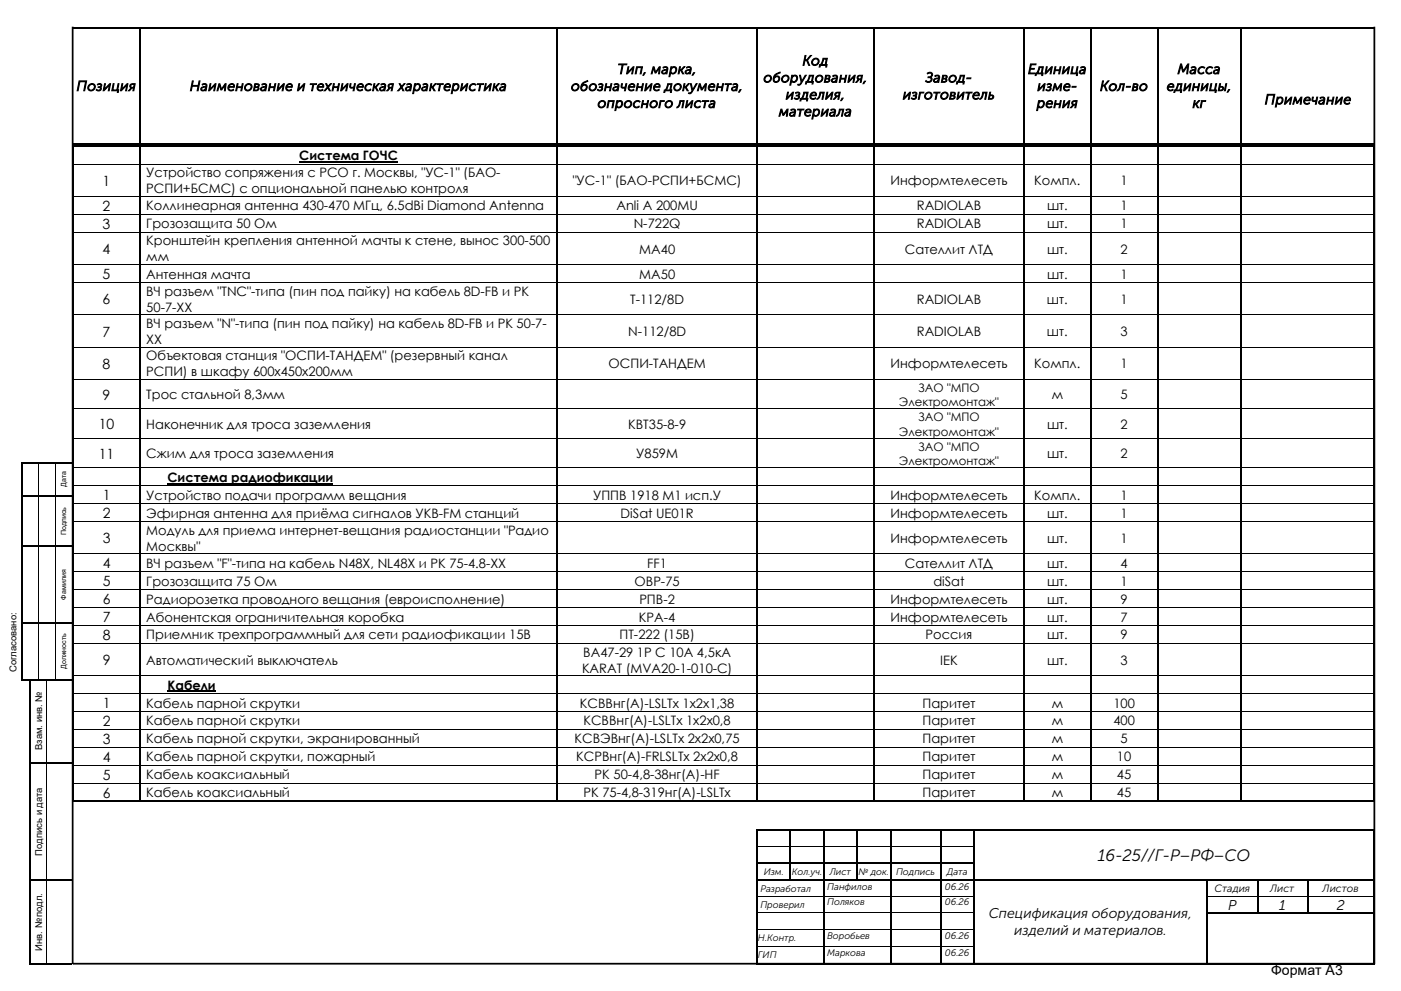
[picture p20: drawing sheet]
<svg xmlns="http://www.w3.org/2000/svg" width="420mm" height="297mm" viewBox="0 0 420 297" stroke-linecap="round" stroke-linejoin="round" font-family="sans-serif">
<defs><g id="words">
<text font-size="5" x="329.1" y="258">16-25//Г-Р–РФ–СО</text>
<g font-size="4.2">
<text x="185.1" y="22.1">Тип, марка,</text>
<text x="240.6" y="19.6">Код</text>
<text x="308.2" y="22.1">Единица</text>
<text x="353.1" y="22.1">Масса</text>
<text x="22.9" y="27.2">Позиция</text>
<text x="56.9" y="27.2">Наименование и техническая характеристика</text>
<text x="171.2" y="27.2">обозначение документа,</text>
<text x="228.9" y="24.7">оборудования,</text>
<text x="235.6" y="29.8">изделия,</text>
<text x="270.7" y="29.8">изготовитель</text>
<text x="277.5" y="24.7">Завод-</text>
<text x="311" y="27.2">изме-</text>
<text x="329.8" y="27.2">Кол-во</text>
<text x="349.8" y="27.2">единицы,</text>
<text x="179.2" y="32.3">опросного листа</text>
<text x="233.5" y="34.8">материала</text>
<text x="310.9" y="32.3">рения</text>
<text x="357.5" y="32.3">кг</text>
<text x="379.2" y="31.2">Примечание</text>
<text x="30.8" y="55.7">1</text>
<text x="30.8" y="63.2">2</text>
<text x="30.8" y="68.6">3</text>
<text x="30.8" y="76.1">4</text>
<text x="30.8" y="83.7">5</text>
<text x="30.8" y="91.2">6</text>
<text x="30.8" y="100.9">7</text>
<text x="30.8" y="110.6">8</text>
<text x="30.8" y="119.8">9</text>
<text x="29.6" y="128.7">10</text>
<text x="29.6" y="137.5">11</text>
<text x="30.9" y="149.9">1</text>
<text x="30.9" y="155.3">2</text>
<text x="30.9" y="162.8">3</text>
<text x="30.9" y="170.3">4</text>
<text x="30.9" y="175.7">5</text>
<text x="30.9" y="181.1">6</text>
<text x="30.9" y="186.5">7</text>
<text x="30.9" y="191.8">8</text>
<text x="30.9" y="199.3">9</text>
<text x="30.9" y="212.3">1</text>
<text x="30.9" y="217.6">2</text>
<text x="30.9" y="223">3</text>
<text x="30.9" y="228.3">4</text>
<text x="30.9" y="233.7">5</text>
<text x="30.9" y="239.1">6</text>
<text x="296.5" y="275.3">Спецификация оборудования,</text>
<text x="368.2" y="272.7">Р</text>
<text x="383.5" y="272.7">1</text>
<text x="400.8" y="272.7">2</text>
<text x="304.1" y="280.3">изделий и материалов.</text>
<text x="381.1" y="292.3">Формат А3</text>
</g>
<g font-size="3.9">
<text x="43.9" y="53.2">Устройство сопряжения с РСО г. Москвы, &quot;УС-1&quot; (БАО-</text>
<text x="89.7" y="48">Система ГОЧС</text>
<text x="43.9" y="57.9">РСПИ+БСМС) c опциональной панелью контроля</text>
<text x="171.7" y="55.5">&quot;УС-1&quot; (БАО-РСПИ+БСМС)</text>
<text x="267" y="55.5">Информтелесеть</text>
<text x="310.1" y="55.5">Компл.</text>
<text x="335.9" y="55.5">1</text>
<text x="43.9" y="63.1">Коллинеарная антенна 430-470 МГц, 6.5dBi Diamond Antenna</text>
<text x="184.8" y="63.1">Anli A 200MU</text>
<text x="274.9" y="63.1">RADIOLAB</text>
<text x="313.9" y="63.1">шт.</text>
<text x="335.9" y="63.1">1</text>
<text x="43.9" y="68.5">Грозозащита 50 Ом</text>
<text x="190" y="68.5">N-722Q</text>
<text x="274.9" y="68.5">RADIOLAB</text>
<text x="313.9" y="68.5">шт.</text>
<text x="335.9" y="68.5">1</text>
<text x="43.9" y="73.6">Кронштейн крепления антенной мачты к стене, вынос 300-500</text>
<text x="191.6" y="76">MA40</text>
<text x="271.3" y="76">Сателлит ЛТД</text>
<text x="313.9" y="76">шт.</text>
<text x="335.9" y="76">2</text>
<text x="43.9" y="78.4">мм</text>
<text x="43.9" y="83.5">Антенная мачта</text>
<text x="191.6" y="83.5">МА50</text>
<text x="313.9" y="83.5">шт.</text>
<text x="335.9" y="83.5">1</text>
<text x="43.9" y="88.6">ВЧ разъем &quot;ТNС&quot;-типа (пин под пайку) на кабель 8D-FB и РК</text>
<text x="43.9" y="93.4">50-7-ХХ</text>
<text x="188.9" y="91">T-112/8D</text>
<text x="274.9" y="91">RADIOLAB</text>
<text x="313.9" y="91">шт.</text>
<text x="335.9" y="91">1</text>
<text x="43.9" y="98.3">ВЧ разъем &quot;N&quot;-типа (пин под пайку) на кабель 8D-FB и РК 50-7-</text>
<text x="188.3" y="100.7">N-112/8D</text>
<text x="274.9" y="100.7">RADIOLAB</text>
<text x="313.9" y="100.7">шт.</text>
<text x="335.9" y="100.7">3</text>
<text x="43.9" y="103.1">ХХ</text>
<text x="43.9" y="108">Объектовая станция &quot;ОСПИ-ТАНДЕМ&quot; (резервный канал</text>
<text x="43.9" y="112.8">РСПИ) в шкафу 600х450х200мм</text>
<text x="182.5" y="110.4">ОСПИ-ТАНДЕМ</text>
<text x="267" y="110.4">Информтелесеть</text>
<text x="310.1" y="110.4">Компл.</text>
<text x="335.9" y="110.4">1</text>
<text x="43.9" y="119.7">Трос стальной 8,3мм</text>
<text x="315.3" y="119.7">м</text>
<text x="335.9" y="119.7">5</text>
<text x="43.9" y="128.5">Наконечник для троса заземления</text>
<text x="188.3" y="128.5">КВТ35-8-9</text>
<text x="313.9" y="128.5">шт.</text>
<text x="335.9" y="128.5">2</text>
<text x="43.9" y="137.3">Сжим для троса заземления</text>
<text x="190.8" y="137.3">У859М</text>
<text x="313.9" y="137.3">шт.</text>
<text x="335.9" y="137.3">2</text>
<text x="43.9" y="149.8">Устройство подачи программ вещания</text>
<text x="50.2" y="144.4">Система радиофикации</text>
<text x="177.8" y="149.8">УППВ 1918 М1 исп.У</text>
<text x="267" y="149.8">Информтелесеть</text>
<text x="310.1" y="149.8">Компл.</text>
<text x="335.9" y="149.8">1</text>
<text x="43.9" y="155.2">Эфирная антенна для приёма сигналов УКВ-FM станций</text>
<text x="186.1" y="155.2">DiSat UE01R</text>
<text x="267" y="155.2">Информтелесеть</text>
<text x="313.9" y="155.2">шт.</text>
<text x="335.9" y="155.2">1</text>
<text x="43.9" y="160.3">Модуль для приема интернет-вещания радиостанции &quot;Радио</text>
<text x="43.9" y="165.1">Москвы&quot;</text>
<text x="267" y="162.7">Информтелесеть</text>
<text x="313.9" y="162.7">шт.</text>
<text x="335.9" y="162.7">1</text>
<text x="43.9" y="170.2">ВЧ разъем &quot;F&quot;-типа на кабель N48X, NL48X и РК 75-4.8-ХХ</text>
<text x="194.1" y="170.2">FF1</text>
<text x="271.3" y="170.2">Сателлит ЛТД</text>
<text x="313.9" y="170.2">шт.</text>
<text x="335.9" y="170.2">4</text>
<text x="43.9" y="175.6">Грозозащита 75 Ом</text>
<text x="190.2" y="175.6">OBP-75</text>
<text x="279.8" y="175.6">diSat</text>
<text x="313.9" y="175.6">шт.</text>
<text x="335.9" y="175.6">1</text>
<text x="43.9" y="180.9">Радиорозетка проводного вещания (евроисполнение)</text>
<text x="191.7" y="180.9">РПВ-2</text>
<text x="267" y="180.9">Информтелесеть</text>
<text x="313.9" y="180.9">шт.</text>
<text x="335.9" y="180.9">9</text>
<text x="43.9" y="186.3">Абонентская ограничительная коробка</text>
<text x="43.9" y="191.7">Приемник трехпрограммный для сети радиофикации 15В</text>
<text x="185.8" y="191.7">ПТ-222 (15В)</text>
<text x="191.6" y="186.3">КРА-4</text>
<text x="267" y="186.3">Информтелесеть</text>
<text x="277.5" y="191.7">Россия</text>
<text x="313.9" y="186.3">шт.</text>
<text x="313.9" y="191.7">шт.</text>
<text x="335.9" y="186.3">7</text>
<text x="335.9" y="191.7">9</text>
<text x="174.9" y="196.8">ВА47-29 1P C 10А 4,5кА</text>
<text x="43.9" y="199.2">Автоматический выключатель</text>
<text x="174.5" y="201.6">KARAT (MVA20-1-010-C)</text>
<text x="281.9" y="199.2">IEK</text>
<text x="313.9" y="199.2">шт.</text>
<text x="335.9" y="199.2">3</text>
<text x="50.2" y="206.8">Кабели</text>
<text x="43.9" y="212.1">Кабель парной скрутки</text>
<text x="173.9" y="212.1">КСВВнг(А)-LSLTx 1х2х1,38</text>
<text x="276.6" y="212.1">Паритет</text>
<text x="315.3" y="212.1">м</text>
<text x="333.8" y="212.1">100</text>
<text x="43.9" y="217.5">Кабель парной скрутки</text>
<text x="174.9" y="217.5">КСВВнг(А)-LSLTx 1х2х0,8</text>
<text x="276.6" y="217.5">Паритет</text>
<text x="315.3" y="217.5">м</text>
<text x="333.8" y="217.5">400</text>
<text x="43.9" y="222.8">Кабель парной скрутки, экранированный</text>
<text x="172.3" y="222.8">КСВЭВнг(А)-LSLTx 2х2х0,75</text>
<text x="276.6" y="222.8">Паритет</text>
<text x="315.3" y="222.8">м</text>
<text x="335.9" y="222.8">5</text>
<text x="43.9" y="228.2">Кабель парной скрутки, пожарный</text>
<text x="43.9" y="233.6">Кабель коаксиальный</text>
<text x="172.8" y="228.2">КСРВнг(А)-FRLSLTx 2х2х0,8</text>
<text x="178.3" y="233.6">РК 50-4,8-38нг(А)-HF</text>
<text x="276.6" y="228.2">Паритет</text>
<text x="276.6" y="233.6">Паритет</text>
<text x="315.3" y="228.2">м</text>
<text x="315.3" y="233.6">м</text>
<text x="334.9" y="228.2">10</text>
<text x="334.9" y="233.6">45</text>
<text x="43.9" y="238.9">Кабель коаксиальный</text>
<text x="174.9" y="238.9">РК 75-4,8-319нг(А)-LSLTx</text>
<text x="276.6" y="238.9">Паритет</text>
<text x="315.3" y="238.9">м</text>
<text x="334.9" y="238.9">45</text>
</g>
<g font-size="3.5">
<text x="275.3" y="117.4">ЗАО &quot;МПО</text>
<text x="269.5" y="121.7">Электромонтаж&quot;</text>
<text x="269.5" y="130.6">Электромонтаж&quot;</text>
<text x="275.3" y="126.2">ЗАО &quot;МПО</text>
<text x="275.3" y="135">ЗАО &quot;МПО</text>
<text x="269.5" y="139.4">Электромонтаж&quot;</text>
</g>
<g font-size="3.2">
<text x="364.1" y="267.4">Стадия</text>
<text x="380.8" y="267.4">Лист</text>
<text x="396.5" y="267.4">Листов</text>
</g>
<g font-size="2.8">
<text x="4.9" y="201.4" transform="rotate(-90 4.9 201.4)">Согласовано:</text>
<text x="12.7" y="224.8" transform="rotate(-90 12.7 224.8)">Взам. инв. №</text>
<text x="12.7" y="256.5" transform="rotate(-90 12.7 256.5)">Подпись и дата</text>
<text x="229" y="262.3">Изм.</text>
<text x="237.4" y="262.3">Кол.уч.</text>
<text x="248.8" y="262.3">Лист</text>
<text x="257.4" y="262.3">№ док.</text>
<text x="268.6" y="262.3">Подпись</text>
<text x="283.8" y="262.3">Дата</text>
<text x="228" y="267.3">Разработал</text>
<text x="248" y="266.7">Панфилов</text>
<text x="283.3" y="266.7">06.26</text>
<text x="228" y="272.1">Проверил</text>
<text x="248" y="271.4">Поляков</text>
<text x="283.3" y="271.4">06.26</text>
<text x="248" y="281.4">Воробьев</text>
<text x="283.3" y="281.4">06.26</text>
<text x="12.7" y="284.9" transform="rotate(-90 12.7 284.9)">Инв. № подл.</text>
<text x="227.2" y="282.2">Н.Контр.</text>
<text x="227.2" y="287.1">ГИП</text>
<text x="248" y="286.4">Маркова</text>
<text x="283.3" y="286.4">06.26</text>
</g>
<g font-size="2.1">
<text x="19.9" y="146" transform="rotate(-90 19.9 146)">Дата</text>
<text x="19.9" y="160.4" transform="rotate(-90 19.9 160.4)">Подпись</text>
<text x="19.9" y="179.7" transform="rotate(-90 19.9 179.7)">Фамилия</text>
<text x="19.9" y="200.6" transform="rotate(-90 19.9 200.6)">Должность</text>
</g>
</g></defs>
<g fill="#000">
<path d="M22 8h19.7v.5h-19.7zM41.7 8.5l.5 .1zM41.7 8h.5v.5h-.5zM42.2 8h124.6v.5h-124.6zM166.8 8.5l.5 .1zM166.8 8h.5v.5h-.5zM167.3 8h59.5v.5h-59.5zM226.8 8.5l.5 .1zM226.8 8h.5v.5h-.5zM227.3 8h34.5v.5h-34.5zM261.8 8.5l.5 .1zM261.8 8h.5v.5h-.5z"/>
<path d="M262.3 8h44.5v.5h-44.5zM306.8 8.5l.5 .1zM306.8 8h.5v.5h-.5zM307.3 8h19.5v.5h-19.5zM326.8 8.5l.5 .1zM326.8 8h.5v.5h-.5zM327.3 8h19.5v.5h-19.5zM346.8 8.5l.5 .1zM346.8 8h.5v.5h-.5zM347.3 8h24.5v.5h-24.5zM371.8 8.5l.5 .1zM371.8 8h.5v.5h-.5z"/>
<path d="M372.3 8h29.8v.5h-29.8zM402.1 8h.5v.5h-.5zM402.6 8h9.5v.5h-9.5zM21.8 49.1h.5v.2h-.5zM21.8 58.8h.5v.2h-.5zM41.7 43.1h.4v.3h-.4zM41.7 43.9h.5zM41.7 49.1h.5v.2h-.5zM41.7 58.8h.5v.2h-.5zM166.8 43.1h.3v.3h-.3zM166.8 43.9h.5zM166.8 49.1h.5v.2h-.5z"/>
<path d="M166.8 58.8h.5v.2h-.5zM226.8 43.1h.3v.3h-.3zM226.8 43.9h.5zM226.8 49.1h.5v.2h-.5zM226.8 58.8h.5v.2h-.5zM261.7 43.9h.6zM261.7 49.1h.6v.2h-.6zM261.7 58.8h.6v.2h-.6zM261.8 43.1h.3v.3h-.3zM306.8 43.1h.3v.3h-.3zM306.8 43.9h.5zM306.8 49.1h.5v.2h-.5z"/>
<path d="M306.8 58.8h.5v.2h-.5zM326.8 43.1h.3v.3h-.3zM326.8 43.9h.5zM326.8 49.1h.5v.2h-.5zM326.8 58.8h.5v.2h-.5zM346.8 43.1h.3v.3h-.3zM346.8 43.9h.5zM346.8 49.1h.5v.2h-.5zM346.8 58.8h.5v.2h-.5zM371.8 43.1h.4v.3h-.4zM371.8 43.9h.5zM371.8 49.1h.5v.2h-.5z"/>
<path d="M371.8 58.8h.5v.2h-.5zM411.8 49.1h.5v.2h-.5zM411.8 58.8h.5v.2h-.5zM21.8 64.1h.5v.2h-.5zM21.8 69.5h.5v.2h-.5zM21.8 79.2h.5v.2h-.5zM41.7 64.1h.5v.2h-.5zM41.7 69.5h.5v.2h-.5zM41.7 79.2h.5v.2h-.5zM166.8 64.1h.5v.2h-.5zM166.8 69.5h.5v.2h-.5zM166.8 79.2h.5v.2h-.5z"/>
<path d="M226.8 64.1h.5v.2h-.5zM226.8 69.5h.5v.2h-.5zM226.8 79.2h.5v.2h-.5zM261.7 64.1h.6v.2h-.6zM261.7 69.5h.6v.2h-.6zM261.7 79.2h.6v.2h-.6zM306.8 64.1h.5v.2h-.5zM306.8 69.5h.5v.2h-.5zM306.8 79.2h.5v.2h-.5zM326.8 64.1h.5v.2h-.5zM326.8 69.5h.5v.2h-.5zM326.8 79.2h.5v.2h-.5z"/>
<path d="M346.8 64.1h.5v.2h-.5zM346.8 69.5h.5v.2h-.5zM346.8 79.2h.5v.2h-.5zM371.8 64.1h.5v.2h-.5zM371.8 69.5h.5v.2h-.5zM371.8 79.2h.5v.2h-.5zM411.8 64.1h.5v.2h-.5zM411.8 69.5h.5v.2h-.5zM411.8 79.2h.5v.2h-.5zM21.8 84.6h.5v.2h-.5zM21.8 94.3h.5v.1h-.5zM41.7 84.6h.5v.2h-.5z"/>
<path d="M41.7 94.3h.5v.1h-.5zM166.8 84.6h.5v.2h-.5zM166.8 94.3h.5v.1h-.5zM226.8 84.6h.5v.2h-.5zM226.8 94.3h.5v.1h-.5zM261.7 84.6h.6v.2h-.6zM261.7 94.3h.6v.1h-.6zM306.8 84.6h.5v.2h-.5zM306.8 94.3h.5v.1h-.5zM326.8 84.6h.5v.2h-.5zM326.8 94.3h.5v.1h-.5zM346.8 84.6h.5v.2h-.5z"/>
<path d="M346.8 94.3h.5v.1h-.5zM371.8 84.6h.5v.2h-.5zM371.8 94.3h.5v.1h-.5zM411.8 84.6h.5v.2h-.5zM411.8 94.3h.5v.1h-.5zM21.8 104h.5v.1h-.5zM21.8 113.7h.5v.1h-.5zM41.7 104h.5v.1h-.5zM41.7 113.7h.5v.1h-.5zM166.8 104h.5v.1h-.5zM166.8 113.7h.5v.1h-.5zM226.8 104h.5v.1h-.5z"/>
<path d="M226.8 113.7h.5v.1h-.5zM261.7 104h.6v.1h-.6zM261.7 113.7h.6v.1h-.6zM306.8 104h.5v.1h-.5zM306.8 113.7h.5v.1h-.5zM326.8 104h.5v.1h-.5zM326.8 113.7h.5v.1h-.5zM346.8 104h.5v.1h-.5zM346.8 113.7h.5v.1h-.5zM371.8 104h.5v.1h-.5zM371.8 113.7h.5v.1h-.5zM411.8 104h.5v.1h-.5z"/>
<path d="M411.8 113.7h.5v.1h-.5zM6.2 138.4h.5v.6h-.5zM6.2 138.4h.5v.5h-.5zM6.7 138.4h4.7v.5h-4.7zM11.4 138.9l.2 .1zM11.4 138.4h.5v.5h-.5zM11.9 138.4h4.5v.5h-4.5zM16.4 138.9l.2 .1zM16.4 138.4h.5v.5h-.5zM16.9 138.4h4.6v.5h-4.6zM21.8 122.5h.5v.1h-.5zM21.8 131.3h.5v.2h-.5z"/>
<path d="M41.7 122.5h.5v.1h-.5zM41.7 131.3h.5v.2h-.5zM166.8 122.5h.5v.1h-.5zM166.8 131.3h.5v.2h-.5zM226.8 122.5h.5v.1h-.5zM226.8 131.3h.5v.2h-.5zM261.7 122.5h.6v.1h-.6zM261.7 131.3h.6v.2h-.6zM306.8 122.5h.5v.1h-.5zM306.8 131.3h.5v.2h-.5zM326.8 122.5h.5v.1h-.5zM326.8 131.3h.5v.2h-.5z"/>
<path d="M346.8 122.5h.5v.1h-.5zM346.8 131.3h.5v.2h-.5zM371.8 122.5h.5v.1h-.5zM371.8 131.3h.5v.2h-.5zM411.8 122.5h.5v.1h-.5zM411.8 131.3h.5v.2h-.5zM11.4 148.9l.2 .1zM16.4 148.9l.2 .1zM21.8 140.1h.5v.2h-.5zM21.8 145.5h.5v.2h-.5zM21.8 150.9h.5v.1h-.5zM21.8 156.3h.5v.1h-.5z"/>
<path d="M41.7 140.1h.5v.2h-.5zM41.7 145.5h.5v.2h-.5zM41.7 150.9h.5v.1h-.5zM41.7 156.3h.5v.1h-.5zM166.8 140.1h.5v.2h-.5zM166.8 145.5h.5v.2h-.5zM166.8 150.9h.5v.1h-.5zM166.8 156.3h.5v.1h-.5zM226.8 140.1h.5v.2h-.5zM226.8 145.5h.5v.2h-.5zM226.8 150.9h.5v.1h-.5zM226.8 156.3h.5v.1h-.5z"/>
<path d="M261.7 140.1h.6v.2h-.6zM261.7 145.5h.6v.2h-.6zM261.7 150.9h.6v.1h-.6zM261.7 156.3h.6v.1h-.6zM306.8 140.1h.5v.2h-.5zM306.8 145.5h.5v.2h-.5zM306.8 150.9h.5v.1h-.5zM306.8 156.3h.5v.1h-.5zM326.8 140.1h.5v.2h-.5zM326.8 145.5h.5v.2h-.5zM326.8 150.9h.5v.1h-.5zM326.8 156.3h.5v.1h-.5z"/>
<path d="M346.8 140.1h.5v.2h-.5zM346.8 145.5h.5v.2h-.5zM346.8 150.9h.5v.1h-.5zM346.8 156.3h.5v.1h-.5zM371.8 140.1h.5v.2h-.5zM371.8 145.5h.5v.2h-.5zM371.8 150.9h.5v.1h-.5zM371.8 156.3h.5v.1h-.5zM411.8 140.1h.5v.2h-.5zM411.8 145.5h.5v.2h-.5zM411.8 150.9h.5v.1h-.5zM411.8 156.3h.5v.1h-.5z"/>
<path d="M11.4 163.9l.2 .1zM16.4 163.9l.2 .1zM21.8 165.9h.5v.2h-.5zM21.8 171.3h.5v.1h-.5zM21.8 176.7h.5v.1h-.5zM41.7 165.9h.5v.2h-.5zM41.7 171.3h.5v.1h-.5zM41.7 176.7h.5v.1h-.5zM166.8 165.9h.5v.2h-.5zM166.8 171.3h.5v.1h-.5zM166.8 176.7h.5v.1h-.5zM226.8 165.9h.5v.2h-.5z"/>
<path d="M226.8 171.3h.5v.1h-.5zM226.8 176.7h.5v.1h-.5zM261.7 165.9h.6v.2h-.6zM261.7 171.3h.6v.1h-.6zM261.7 176.7h.6v.1h-.6zM306.8 165.9h.5v.2h-.5zM306.8 171.3h.5v.1h-.5zM306.8 176.7h.5v.1h-.5zM326.8 165.9h.5v.2h-.5zM326.8 171.3h.5v.1h-.5zM326.8 176.7h.5v.1h-.5zM346.8 165.9h.5v.2h-.5z"/>
<path d="M346.8 171.3h.5v.1h-.5zM346.8 176.7h.5v.1h-.5zM371.8 165.9h.5v.2h-.5zM371.8 171.3h.5v.1h-.5zM371.8 176.7h.5v.1h-.5zM411.8 165.9h.5v.2h-.5zM411.8 171.3h.5v.1h-.5zM411.8 176.7h.5v.1h-.5zM11.4 186.9l.2 .1zM16.4 186.9l.2 .1zM21.8 182h.5v.2h-.5zM21.8 187.4h.5v.2h-.5z"/>
<path d="M21.8 192.7h.5v.2h-.5zM41.7 182h.5v.2h-.5zM41.7 187.4h.5v.2h-.5zM41.7 192.7h.5v.2h-.5zM166.8 182h.5v.2h-.5zM166.8 187.4h.5v.2h-.5zM166.8 192.7h.5v.2h-.5zM226.8 182h.5v.2h-.5zM226.8 187.4h.5v.2h-.5zM226.8 192.7h.5v.2h-.5zM261.7 182h.6v.2h-.6zM261.7 187.4h.6v.2h-.6z"/>
<path d="M261.7 192.7h.6v.2h-.6zM306.8 182h.5v.2h-.5zM306.8 187.4h.5v.2h-.5zM306.8 192.7h.5v.2h-.5zM326.8 182h.5v.2h-.5zM326.8 187.4h.5v.2h-.5zM326.8 192.7h.5v.2h-.5zM346.8 182h.5v.2h-.5zM346.8 187.4h.5v.2h-.5zM346.8 192.7h.5v.2h-.5zM371.8 182h.5v.2h-.5zM371.8 187.4h.5v.2h-.5z"/>
<path d="M371.8 192.7h.5v.2h-.5zM411.8 182h.5v.2h-.5zM411.8 187.4h.5v.2h-.5zM411.8 192.7h.5v.2h-.5zM6.2 203.5h.5v.5h-.5zM6.7 203.5h4.7v.5h-4.7zM8.8 203.5h.5v.5h-.5zM9.3 203.5h4.7v.5h-4.7zM11.4 203.5h.5v.5h-.5zM11.9 203.5h4.5v.5h-4.5zM14 204h.1zM14 203.5h.5v.5h-.5z"/>
<path d="M14.5 203.5h7v.5h-7zM16.4 203.5h.5v.5h-.5zM16.9 203.5h4.6v.5h-4.6zM21.8 202.4h.5v.2h-.5zM21.8 207.8h.5v.2h-.5zM21.8 213.2h.5v.2h-.5zM21.8 218.6h.5v.1h-.5zM41.7 202.4h.5v.2h-.5zM41.7 207.8h.5v.2h-.5zM41.7 213.2h.5v.2h-.5zM41.7 218.6h.5v.1h-.5zM166.8 202.4h.5v.2h-.5z"/>
<path d="M166.8 207.8h.5v.2h-.5zM166.8 213.2h.5v.2h-.5zM166.8 218.6h.5v.1h-.5zM226.8 202.4h.5v.2h-.5zM226.8 207.8h.5v.2h-.5zM226.8 213.2h.5v.2h-.5zM226.8 218.6h.5v.1h-.5zM261.7 202.4h.6v.2h-.6zM261.7 207.8h.6v.2h-.6zM261.7 213.2h.6v.2h-.6zM261.7 218.6h.6v.1h-.6zM306.8 202.4h.5v.2h-.5z"/>
<path d="M306.8 207.8h.5v.2h-.5zM306.8 213.2h.5v.2h-.5zM306.8 218.6h.5v.1h-.5zM326.8 202.4h.5v.2h-.5zM326.8 207.8h.5v.2h-.5zM326.8 213.2h.5v.2h-.5zM326.8 218.6h.5v.1h-.5zM346.8 202.4h.5v.2h-.5zM346.8 207.8h.5v.2h-.5zM346.8 213.2h.5v.2h-.5zM346.8 218.6h.5v.1h-.5zM371.8 202.4h.5v.2h-.5z"/>
<path d="M371.8 207.8h.5v.2h-.5zM371.8 213.2h.5v.2h-.5zM371.8 218.6h.5v.1h-.5zM411.8 202.4h.5v.2h-.5zM411.8 207.8h.5v.2h-.5zM411.8 213.2h.5v.2h-.5zM411.8 218.6h.5v.1h-.5zM8.8 204h.5v24.5h-.5zM8.8 228.5h.5v.6h-.5zM14 229l.1 .1zM21.8 223.9h.5v.2h-.5zM21.8 229.3h.5v.1h-.5z"/>
<path d="M21.8 234.7h.5v.1h-.5zM41.7 223.9h.5v.2h-.5zM41.7 229.3h.5v.1h-.5zM41.7 234.7h.5v.1h-.5zM166.8 223.9h.5v.2h-.5zM166.8 229.3h.5v.1h-.5zM166.8 234.7h.5v.1h-.5zM226.8 223.9h.5v.2h-.5zM226.8 229.3h.5v.1h-.5zM226.8 234.7h.5v.1h-.5zM261.7 223.9h.6v.2h-.6zM261.7 229.3h.6v.1h-.6z"/>
<path d="M261.7 234.7h.6v.1h-.6zM306.8 223.9h.5v.2h-.5zM306.8 229.3h.5v.1h-.5zM306.8 234.7h.5v.1h-.5zM326.8 223.9h.5v.2h-.5zM326.8 229.3h.5v.1h-.5zM326.8 234.7h.5v.1h-.5zM346.8 223.9h.5v.2h-.5zM346.8 229.3h.5v.1h-.5zM346.8 234.7h.5v.1h-.5zM371.8 223.9h.5v.2h-.5zM371.8 229.3h.5v.1h-.5z"/>
<path d="M371.8 234.7h.5v.1h-.5zM411.8 223.9h.5v.2h-.5zM411.8 229.3h.5v.1h-.5zM411.8 234.7h.5v.1h-.5zM226.7 248.5h.5v.6h-.5zM226.7 248.5h.5v.5h-.5zM227.2 248.5h9.5v.5h-9.5zM236.7 249l.5 .1zM236.7 248.5h.5v.5h-.5zM237.2 248.5h9.5v.5h-9.5zM246.7 249l.5 .1zM246.7 248.5h.5v.5h-.5z"/>
<path d="M247.2 248.5h9.6v.5h-9.6zM256.8 249l.5 .1zM256.8 248.5h.5v.5h-.5zM257.3 248.5h9.4v.5h-9.4zM266.7 249l.6 .1zM266.7 248.5h.6v.5h-.6zM267.3 248.5h14.4v.5h-14.4zM281.7 249l.5 .1zM281.7 248.5h.5v.5h-.5zM282.2 248.5h9.6v.5h-9.6zM291.8 249l.5 .1zM291.8 248.5h.5v.5h-.5z"/>
<path d="M292.3 248.5h119.5v.5h-119.5zM411.8 248.5h.5v.6h-.5zM411.8 248.5h.5v.5h-.5zM8.8 229.1h.5v34.4h-.5zM8.8 263.5h.5v.6h-.5zM14 264l.1 .1zM226.7 268.6h.5v.1h-.5zM226.7 278.6h.5v.2h-.5zM246.7 268.6h.5v.1h-.5zM246.7 278.6h.5v.2h-.5zM266.7 268.6h.6v.1h-.6zM266.7 278.6h.6v.2h-.6z"/>
<path d="M281.7 268.6h.5v.1h-.5zM281.7 278.6h.5v.2h-.5zM291.8 268.6h.5v.1h-.5zM291.8 278.6h.5v.2h-.5zM361.7 264.1h.5zM361.7 268.6h.5v.1h-.5zM361.7 278.6h.5v.2h-.5zM376.8 264.1h.5zM376.8 268.6h.5v.1h-.5zM391.8 264.1h.5zM391.8 268.6h.5v.1h-.5zM411.8 268.6h.5v.1h-.5z"/>
<path d="M411.8 278.6h.5v.2h-.5zM8.8 264.1h.5v24.5h-.5zM8.8 288.6h.5v.5h-.5zM9.3 288.6h4.7v.5h-4.7zM14 288.6h.5v.5h-.5zM14.5 288.6h7v.5h-7zM226.7 283.6h.5v.2h-.5zM226.7 288.6h.5v.5h-.5zM227.2 288.6h19.5v.5h-19.5zM246.7 283.6h.5v.2h-.5zM246.7 288.6h.5v.5h-.5zM247.2 288.6h19.5v.5h-19.5z"/>
<path d="M266.7 283.6h.6v.2h-.6zM266.7 288.6h.6v.5h-.6zM267.3 288.6h14.4v.5h-14.4zM281.7 283.6h.5v.2h-.5zM281.7 288.6h.5v.5h-.5zM282.2 288.6h9.6v.5h-9.6zM291.8 283.6h.5v.2h-.5zM291.8 288.6h.5v.5h-.5zM292.3 288.6h69.4v.5h-69.4zM361.7 283.6h.5v.2h-.5zM361.7 288.6h.5v.5h-.5zM362.2 288.6h49.6v.5h-49.6z"/>
<path d="M411.8 283.6h.5v.2h-.5zM411.8 288.6h.5v.5h-.5z"/>
</g>
<g fill="#000">
<path d="M41.7 8.6h.5v7.4h-.5z" fill-rule="evenodd"/>
<path d="M41.7 16h.5v.6h-.5z" fill-rule="evenodd"/>
<path d="M166.8 8.6h.5v7.4h-.5z" fill-rule="evenodd"/>
<path d="M166.8 16h.5v.6h-.5z" fill-rule="evenodd"/>
<path d="M226.8 8.6h.5v7.4h-.5z" fill-rule="evenodd"/>
<path d="M226.8 16h.5v.6h-.5z" fill-rule="evenodd"/>
<path d="M261.8 8.6h.5v7.4h-.5z" fill-rule="evenodd"/>
<path d="M261.8 16h.5v.6h-.5z" fill-rule="evenodd"/>
<path d="M306.8 8.6h.5v7.4h-.5z" fill-rule="evenodd"/>
<path d="M306.8 16h.5v.6h-.5z" fill-rule="evenodd"/>
<path d="M326.8 8.6h.5v7.4h-.5z" fill-rule="evenodd"/>
<path d="M326.8 16h.5v.6h-.5z" fill-rule="evenodd"/>
<path d="M346.8 8.6h.5v7.4h-.5z" fill-rule="evenodd"/>
<path d="M346.8 16h.5v.6h-.5z" fill-rule="evenodd"/>
<path d="M371.8 8.6h.5v7.4h-.5z" fill-rule="evenodd"/>
<path d="M371.8 16h.5v.6h-.5z" fill-rule="evenodd"/>
<path d="M21.8 43.4h.5v.5h-.5z" fill-rule="evenodd"/>
<path d="M21.8 43.4h.5v.5h-.5z" fill-rule="evenodd"/>
<path d="M21.8 43.9h.5v5.2h-.5z" fill-rule="evenodd"/>
<path d="M21.8 49.3h.5v9.5h-.5z" fill-rule="evenodd"/>
<path d="M22.3 43.4h19.4v.5h-19.4z" fill-rule="evenodd"/>
<path d="M41.7 16.6h.5v26.5h-.5z" fill-rule="evenodd"/>
<path d="M41.7 43.4h.5v.5h-.5z" fill-rule="evenodd"/>
<path d="M41.7 43.9h.5v5.2h-.5z" fill-rule="evenodd"/>
<path d="M41.7 49.3h.5v9.5h-.5z" fill-rule="evenodd"/>
<path d="M42.2 43.4h124.6v.5h-124.6z" fill-rule="evenodd"/>
<path d="M166.8 16.6h.5v26.5h-.5z" fill-rule="evenodd"/>
<path d="M166.8 43.4h.5v.5h-.5z" fill-rule="evenodd"/>
<path d="M166.8 43.9h.5v5.2h-.5z" fill-rule="evenodd"/>
<path d="M166.8 49.3h.5v9.5h-.5z" fill-rule="evenodd"/>
<path d="M167.3 43.4h59.5v.5h-59.5z" fill-rule="evenodd"/>
<path d="M226.8 16.6h.5v26.5h-.5z" fill-rule="evenodd"/>
<path d="M226.8 43.4h.5v.5h-.5z" fill-rule="evenodd"/>
<path d="M226.8 43.9h.5v5.2h-.5z" fill-rule="evenodd"/>
<path d="M226.8 49.3h.5v9.5h-.5z" fill-rule="evenodd"/>
<path d="M227.3 43.4h34.4v.5h-34.4z" fill-rule="evenodd"/>
<path d="M261.7 43.4h.6v.5h-.6z" fill-rule="evenodd"/>
<path d="M261.7 43.9h.6v5.2h-.6z" fill-rule="evenodd"/>
<path d="M261.7 49.3h.6v9.5h-.6z" fill-rule="evenodd"/>
<path d="M261.8 16.6h.5v26.5h-.5z" fill-rule="evenodd"/>
<path d="M262.3 43.4h44.5v.5h-44.5z" fill-rule="evenodd"/>
<path d="M306.8 16.6h.5v26.5h-.5z" fill-rule="evenodd"/>
<path d="M306.8 43.4h.5v.5h-.5z" fill-rule="evenodd"/>
<path d="M306.8 43.9h.5v5.2h-.5z" fill-rule="evenodd"/>
<path d="M306.8 49.3h.5v9.5h-.5z" fill-rule="evenodd"/>
<path d="M307.3 43.4h19.5v.5h-19.5z" fill-rule="evenodd"/>
<path d="M326.8 16.6h.5v26.5h-.5z" fill-rule="evenodd"/>
<path d="M326.8 43.4h.5v.5h-.5z" fill-rule="evenodd"/>
<path d="M326.8 43.9h.5v5.2h-.5z" fill-rule="evenodd"/>
<path d="M326.8 49.3h.5v9.5h-.5z" fill-rule="evenodd"/>
<path d="M327.3 43.4h19.5v.5h-19.5z" fill-rule="evenodd"/>
<path d="M346.8 16.6h.5v26.5h-.5z" fill-rule="evenodd"/>
<path d="M346.8 43.4h.5v.5h-.5z" fill-rule="evenodd"/>
<path d="M346.8 43.9h.5v5.2h-.5z" fill-rule="evenodd"/>
<path d="M346.8 49.3h.5v9.5h-.5z" fill-rule="evenodd"/>
<path d="M347.3 43.4h24.5v.5h-24.5z" fill-rule="evenodd"/>
<path d="M371.8 16.6h.5v26.5h-.5z" fill-rule="evenodd"/>
<path d="M371.8 43.4h.5v.5h-.5z" fill-rule="evenodd"/>
<path d="M371.8 43.9h.5v5.2h-.5z" fill-rule="evenodd"/>
<path d="M371.8 49.3h.5v9.5h-.5z" fill-rule="evenodd"/>
<path d="M372.3 43.4h39.5v.5h-39.5z" fill-rule="evenodd"/>
<path d="M411.8 43.4h.5v.5h-.5z" fill-rule="evenodd"/>
<path d="M411.8 43.4h.5v.5h-.5z" fill-rule="evenodd"/>
<path d="M411.8 43.9h.5v5.2h-.5z" fill-rule="evenodd"/>
<path d="M411.8 49.3h.5v9.5h-.5z" fill-rule="evenodd"/>
<path d="M21.8 59h.5v5.1h-.5z" fill-rule="evenodd"/>
<path d="M21.8 64.3h.5v5.2h-.5z" fill-rule="evenodd"/>
<path d="M21.8 69.7h.5v9.5h-.5z" fill-rule="evenodd"/>
<path d="M41.7 59h.5v5.1h-.5z" fill-rule="evenodd"/>
<path d="M41.7 64.3h.5v5.2h-.5z" fill-rule="evenodd"/>
<path d="M41.7 69.7h.5v9.5h-.5z" fill-rule="evenodd"/>
<path d="M166.8 59h.5v5.1h-.5z" fill-rule="evenodd"/>
<path d="M166.8 64.3h.5v5.2h-.5z" fill-rule="evenodd"/>
<path d="M166.8 69.7h.5v9.5h-.5z" fill-rule="evenodd"/>
<path d="M226.8 59h.5v5.1h-.5z" fill-rule="evenodd"/>
<path d="M226.8 64.3h.5v5.2h-.5z" fill-rule="evenodd"/>
<path d="M226.8 69.7h.5v9.5h-.5z" fill-rule="evenodd"/>
<path d="M261.7 59h.6v5.1h-.6z" fill-rule="evenodd"/>
<path d="M261.7 64.3h.6v5.2h-.6z" fill-rule="evenodd"/>
<path d="M261.7 69.7h.6v9.5h-.6z" fill-rule="evenodd"/>
<path d="M306.8 59h.5v5.1h-.5z" fill-rule="evenodd"/>
<path d="M306.8 64.3h.5v5.2h-.5z" fill-rule="evenodd"/>
<path d="M306.8 69.7h.5v9.5h-.5z" fill-rule="evenodd"/>
<path d="M326.8 59h.5v5.1h-.5z" fill-rule="evenodd"/>
<path d="M326.8 64.3h.5v5.2h-.5z" fill-rule="evenodd"/>
<path d="M326.8 69.7h.5v9.5h-.5z" fill-rule="evenodd"/>
<path d="M346.8 59h.5v5.1h-.5z" fill-rule="evenodd"/>
<path d="M346.8 64.3h.5v5.2h-.5z" fill-rule="evenodd"/>
<path d="M346.8 69.7h.5v9.5h-.5z" fill-rule="evenodd"/>
<path d="M371.8 59h.5v5.1h-.5z" fill-rule="evenodd"/>
<path d="M371.8 64.3h.5v5.2h-.5z" fill-rule="evenodd"/>
<path d="M371.8 69.7h.5v9.5h-.5z" fill-rule="evenodd"/>
<path d="M411.8 59h.5v5.1h-.5z" fill-rule="evenodd"/>
<path d="M411.8 64.3h.5v5.2h-.5z" fill-rule="evenodd"/>
<path d="M411.8 69.7h.5v9.5h-.5z" fill-rule="evenodd"/>
<path d="M21.8 79.4h.5v5.2h-.5z" fill-rule="evenodd"/>
<path d="M21.8 84.8h.5v9.5h-.5z" fill-rule="evenodd"/>
<path d="M41.7 79.4h.5v5.2h-.5z" fill-rule="evenodd"/>
<path d="M41.7 84.8h.5v9.5h-.5z" fill-rule="evenodd"/>
<path d="M166.8 79.4h.5v5.2h-.5z" fill-rule="evenodd"/>
<path d="M166.8 84.8h.5v9.5h-.5z" fill-rule="evenodd"/>
<path d="M226.8 79.4h.5v5.2h-.5z" fill-rule="evenodd"/>
<path d="M226.8 84.8h.5v9.5h-.5z" fill-rule="evenodd"/>
<path d="M261.7 79.4h.6v5.2h-.6z" fill-rule="evenodd"/>
<path d="M261.7 84.8h.6v9.5h-.6z" fill-rule="evenodd"/>
<path d="M306.8 79.4h.5v5.2h-.5z" fill-rule="evenodd"/>
<path d="M306.8 84.8h.5v9.5h-.5z" fill-rule="evenodd"/>
<path d="M326.8 79.4h.5v5.2h-.5z" fill-rule="evenodd"/>
<path d="M326.8 84.8h.5v9.5h-.5z" fill-rule="evenodd"/>
<path d="M346.8 79.4h.5v5.2h-.5z" fill-rule="evenodd"/>
<path d="M346.8 84.8h.5v9.5h-.5z" fill-rule="evenodd"/>
<path d="M371.8 79.4h.5v5.2h-.5z" fill-rule="evenodd"/>
<path d="M371.8 84.8h.5v9.5h-.5z" fill-rule="evenodd"/>
<path d="M411.8 79.4h.5v5.2h-.5z" fill-rule="evenodd"/>
<path d="M411.8 84.8h.5v9.5h-.5z" fill-rule="evenodd"/>
<path d="M21.8 94.4h.5v9.6h-.5z" fill-rule="evenodd"/>
<path d="M21.8 104.1h.5v9.6h-.5z" fill-rule="evenodd"/>
<path d="M41.7 94.4h.5v9.6h-.5z" fill-rule="evenodd"/>
<path d="M41.7 104.1h.5v9.6h-.5z" fill-rule="evenodd"/>
<path d="M166.8 94.4h.5v9.6h-.5z" fill-rule="evenodd"/>
<path d="M166.8 104.1h.5v9.6h-.5z" fill-rule="evenodd"/>
<path d="M226.8 94.4h.5v9.6h-.5z" fill-rule="evenodd"/>
<path d="M226.8 104.1h.5v9.6h-.5z" fill-rule="evenodd"/>
<path d="M261.7 94.4h.6v9.6h-.6z" fill-rule="evenodd"/>
<path d="M261.7 104.1h.6v9.6h-.6z" fill-rule="evenodd"/>
<path d="M306.8 94.4h.5v9.6h-.5z" fill-rule="evenodd"/>
<path d="M306.8 104.1h.5v9.6h-.5z" fill-rule="evenodd"/>
<path d="M326.8 94.4h.5v9.6h-.5z" fill-rule="evenodd"/>
<path d="M326.8 104.1h.5v9.6h-.5z" fill-rule="evenodd"/>
<path d="M346.8 94.4h.5v9.6h-.5z" fill-rule="evenodd"/>
<path d="M346.8 104.1h.5v9.6h-.5z" fill-rule="evenodd"/>
<path d="M371.8 94.4h.5v9.6h-.5z" fill-rule="evenodd"/>
<path d="M371.8 104.1h.5v9.6h-.5z" fill-rule="evenodd"/>
<path d="M411.8 94.4h.5v9.6h-.5z" fill-rule="evenodd"/>
<path d="M411.8 104.1h.5v9.6h-.5z" fill-rule="evenodd"/>
<path d="M21.8 113.8h.5v8.7h-.5z" fill-rule="evenodd"/>
<path d="M21.8 122.6h.5v8.7h-.5z" fill-rule="evenodd"/>
<path d="M41.7 113.8h.5v8.7h-.5z" fill-rule="evenodd"/>
<path d="M41.7 122.6h.5v8.7h-.5z" fill-rule="evenodd"/>
<path d="M166.8 113.8h.5v8.7h-.5z" fill-rule="evenodd"/>
<path d="M166.8 122.6h.5v8.7h-.5z" fill-rule="evenodd"/>
<path d="M226.8 113.8h.5v8.7h-.5z" fill-rule="evenodd"/>
<path d="M226.8 122.6h.5v8.7h-.5z" fill-rule="evenodd"/>
<path d="M261.7 113.8h.6v8.7h-.6z" fill-rule="evenodd"/>
<path d="M261.7 122.6h.6v8.7h-.6z" fill-rule="evenodd"/>
<path d="M306.8 113.8h.5v8.7h-.5z" fill-rule="evenodd"/>
<path d="M306.8 122.6h.5v8.7h-.5z" fill-rule="evenodd"/>
<path d="M326.8 113.8h.5v8.7h-.5z" fill-rule="evenodd"/>
<path d="M326.8 122.6h.5v8.7h-.5z" fill-rule="evenodd"/>
<path d="M346.8 113.8h.5v8.7h-.5z" fill-rule="evenodd"/>
<path d="M346.8 122.6h.5v8.7h-.5z" fill-rule="evenodd"/>
<path d="M371.8 113.8h.5v8.7h-.5z" fill-rule="evenodd"/>
<path d="M371.8 122.6h.5v8.7h-.5z" fill-rule="evenodd"/>
<path d="M411.8 113.8h.5v8.7h-.5z" fill-rule="evenodd"/>
<path d="M411.8 122.6h.5v8.7h-.5z" fill-rule="evenodd"/>
<path d="M6.2 139h.5v9.4h-.5z" fill-rule="evenodd"/>
<path d="M6.2 148.4h.5v.6h-.5z" fill-rule="evenodd"/>
<path d="M6.7 148.4h4.7v.5h-4.7z" fill-rule="evenodd"/>
<path d="M11.4 148.4h.5v.5h-.5z" fill-rule="evenodd"/>
<path d="M11.9 148.4h4.5v.5h-4.5z" fill-rule="evenodd"/>
<path d="M16.4 148.4h.5v.5h-.5z" fill-rule="evenodd"/>
<path d="M16.9 148.4h4.6v.5h-4.6z" fill-rule="evenodd"/>
<path d="M21.8 131.5h.5v8.6h-.5z" fill-rule="evenodd"/>
<path d="M21.8 140.3h.5v5.2h-.5z" fill-rule="evenodd"/>
<path d="M21.8 145.7h.5v5.2h-.5z" fill-rule="evenodd"/>
<path d="M21.8 151h.5v5.3h-.5z" fill-rule="evenodd"/>
<path d="M41.7 131.5h.5v8.6h-.5z" fill-rule="evenodd"/>
<path d="M41.7 140.3h.5v5.2h-.5z" fill-rule="evenodd"/>
<path d="M41.7 145.7h.5v5.2h-.5z" fill-rule="evenodd"/>
<path d="M41.7 151h.5v5.3h-.5z" fill-rule="evenodd"/>
<path d="M166.8 131.5h.5v8.6h-.5z" fill-rule="evenodd"/>
<path d="M166.8 140.3h.5v5.2h-.5z" fill-rule="evenodd"/>
<path d="M166.8 145.7h.5v5.2h-.5z" fill-rule="evenodd"/>
<path d="M166.8 151h.5v5.3h-.5z" fill-rule="evenodd"/>
<path d="M226.8 131.5h.5v8.6h-.5z" fill-rule="evenodd"/>
<path d="M226.8 140.3h.5v5.2h-.5z" fill-rule="evenodd"/>
<path d="M226.8 145.7h.5v5.2h-.5z" fill-rule="evenodd"/>
<path d="M226.8 151h.5v5.3h-.5z" fill-rule="evenodd"/>
<path d="M261.7 131.5h.6v8.6h-.6z" fill-rule="evenodd"/>
<path d="M261.7 140.3h.6v5.2h-.6z" fill-rule="evenodd"/>
<path d="M261.7 145.7h.6v5.2h-.6z" fill-rule="evenodd"/>
<path d="M261.7 151h.6v5.3h-.6z" fill-rule="evenodd"/>
<path d="M306.8 131.5h.5v8.6h-.5z" fill-rule="evenodd"/>
<path d="M306.8 140.3h.5v5.2h-.5z" fill-rule="evenodd"/>
<path d="M306.8 145.7h.5v5.2h-.5z" fill-rule="evenodd"/>
<path d="M306.8 151h.5v5.3h-.5z" fill-rule="evenodd"/>
<path d="M326.8 131.5h.5v8.6h-.5z" fill-rule="evenodd"/>
<path d="M326.8 140.3h.5v5.2h-.5z" fill-rule="evenodd"/>
<path d="M326.8 145.7h.5v5.2h-.5z" fill-rule="evenodd"/>
<path d="M326.8 151h.5v5.3h-.5z" fill-rule="evenodd"/>
<path d="M346.8 131.5h.5v8.6h-.5z" fill-rule="evenodd"/>
<path d="M346.8 140.3h.5v5.2h-.5z" fill-rule="evenodd"/>
<path d="M346.8 145.7h.5v5.2h-.5z" fill-rule="evenodd"/>
<path d="M346.8 151h.5v5.3h-.5z" fill-rule="evenodd"/>
<path d="M371.8 131.5h.5v8.6h-.5z" fill-rule="evenodd"/>
<path d="M371.8 140.3h.5v5.2h-.5z" fill-rule="evenodd"/>
<path d="M371.8 145.7h.5v5.2h-.5z" fill-rule="evenodd"/>
<path d="M371.8 151h.5v5.3h-.5z" fill-rule="evenodd"/>
<path d="M411.8 131.5h.5v8.6h-.5z" fill-rule="evenodd"/>
<path d="M411.8 140.3h.5v5.2h-.5z" fill-rule="evenodd"/>
<path d="M411.8 145.7h.5v5.2h-.5z" fill-rule="evenodd"/>
<path d="M411.8 151h.5v5.3h-.5z" fill-rule="evenodd"/>
<path d="M6.2 149h.5v14.4h-.5z" fill-rule="evenodd"/>
<path d="M6.2 163.4h.5v.6h-.5z" fill-rule="evenodd"/>
<path d="M6.7 163.4h4.7v.5h-4.7z" fill-rule="evenodd"/>
<path d="M11.4 163.4h.5v.5h-.5z" fill-rule="evenodd"/>
<path d="M11.9 163.4h4.5v.5h-4.5z" fill-rule="evenodd"/>
<path d="M16.4 163.4h.5v.5h-.5z" fill-rule="evenodd"/>
<path d="M16.9 163.4h4.6v.5h-4.6z" fill-rule="evenodd"/>
<path d="M21.8 156.4h.5v9.5h-.5z" fill-rule="evenodd"/>
<path d="M21.8 166.1h.5v5.2h-.5z" fill-rule="evenodd"/>
<path d="M21.8 171.4h.5v5.3h-.5z" fill-rule="evenodd"/>
<path d="M41.7 156.4h.5v9.5h-.5z" fill-rule="evenodd"/>
<path d="M41.7 166.1h.5v5.2h-.5z" fill-rule="evenodd"/>
<path d="M41.7 171.4h.5v5.3h-.5z" fill-rule="evenodd"/>
<path d="M166.8 156.4h.5v9.5h-.5z" fill-rule="evenodd"/>
<path d="M166.8 166.1h.5v5.2h-.5z" fill-rule="evenodd"/>
<path d="M166.8 171.4h.5v5.3h-.5z" fill-rule="evenodd"/>
<path d="M226.8 156.4h.5v9.5h-.5z" fill-rule="evenodd"/>
<path d="M226.8 166.1h.5v5.2h-.5z" fill-rule="evenodd"/>
<path d="M226.8 171.4h.5v5.3h-.5z" fill-rule="evenodd"/>
<path d="M261.7 156.4h.6v9.5h-.6z" fill-rule="evenodd"/>
<path d="M261.7 166.1h.6v5.2h-.6z" fill-rule="evenodd"/>
<path d="M261.7 171.4h.6v5.3h-.6z" fill-rule="evenodd"/>
<path d="M306.8 156.4h.5v9.5h-.5z" fill-rule="evenodd"/>
<path d="M306.8 166.1h.5v5.2h-.5z" fill-rule="evenodd"/>
<path d="M306.8 171.4h.5v5.3h-.5z" fill-rule="evenodd"/>
<path d="M326.8 156.4h.5v9.5h-.5z" fill-rule="evenodd"/>
<path d="M326.8 166.1h.5v5.2h-.5z" fill-rule="evenodd"/>
<path d="M326.8 171.4h.5v5.3h-.5z" fill-rule="evenodd"/>
<path d="M346.8 156.4h.5v9.5h-.5z" fill-rule="evenodd"/>
<path d="M346.8 166.1h.5v5.2h-.5z" fill-rule="evenodd"/>
<path d="M346.8 171.4h.5v5.3h-.5z" fill-rule="evenodd"/>
<path d="M371.8 156.4h.5v9.5h-.5z" fill-rule="evenodd"/>
<path d="M371.8 166.1h.5v5.2h-.5z" fill-rule="evenodd"/>
<path d="M371.8 171.4h.5v5.3h-.5z" fill-rule="evenodd"/>
<path d="M411.8 156.4h.5v9.5h-.5z" fill-rule="evenodd"/>
<path d="M411.8 166.1h.5v5.2h-.5z" fill-rule="evenodd"/>
<path d="M411.8 171.4h.5v5.3h-.5z" fill-rule="evenodd"/>
<path d="M6.2 164h.5v22.4h-.5z" fill-rule="evenodd"/>
<path d="M6.2 186.4h.5v.6h-.5z" fill-rule="evenodd"/>
<path d="M6.7 186.4h4.7v.5h-4.7z" fill-rule="evenodd"/>
<path d="M11.4 186.4h.5v.5h-.5z" fill-rule="evenodd"/>
<path d="M11.9 186.4h4.5v.5h-4.5z" fill-rule="evenodd"/>
<path d="M16.4 186.4h.5v.5h-.5z" fill-rule="evenodd"/>
<path d="M16.9 186.4h4.6v.5h-4.6z" fill-rule="evenodd"/>
<path d="M21.8 176.8h.5v5.2h-.5z" fill-rule="evenodd"/>
<path d="M21.8 182.2h.5v5.2h-.5z" fill-rule="evenodd"/>
<path d="M21.8 187.6h.5v5.1h-.5z" fill-rule="evenodd"/>
<path d="M41.7 176.8h.5v5.2h-.5z" fill-rule="evenodd"/>
<path d="M41.7 182.2h.5v5.2h-.5z" fill-rule="evenodd"/>
<path d="M41.7 187.6h.5v5.1h-.5z" fill-rule="evenodd"/>
<path d="M166.8 176.8h.5v5.2h-.5z" fill-rule="evenodd"/>
<path d="M166.8 182.2h.5v5.2h-.5z" fill-rule="evenodd"/>
<path d="M166.8 187.6h.5v5.1h-.5z" fill-rule="evenodd"/>
<path d="M226.8 176.8h.5v5.2h-.5z" fill-rule="evenodd"/>
<path d="M226.8 182.2h.5v5.2h-.5z" fill-rule="evenodd"/>
<path d="M226.8 187.6h.5v5.1h-.5z" fill-rule="evenodd"/>
<path d="M261.7 176.8h.6v5.2h-.6z" fill-rule="evenodd"/>
<path d="M261.7 182.2h.6v5.2h-.6z" fill-rule="evenodd"/>
<path d="M261.7 187.6h.6v5.1h-.6z" fill-rule="evenodd"/>
<path d="M306.8 176.8h.5v5.2h-.5z" fill-rule="evenodd"/>
<path d="M306.8 182.2h.5v5.2h-.5z" fill-rule="evenodd"/>
<path d="M306.8 187.6h.5v5.1h-.5z" fill-rule="evenodd"/>
<path d="M326.8 176.8h.5v5.2h-.5z" fill-rule="evenodd"/>
<path d="M326.8 182.2h.5v5.2h-.5z" fill-rule="evenodd"/>
<path d="M326.8 187.6h.5v5.1h-.5z" fill-rule="evenodd"/>
<path d="M346.8 176.8h.5v5.2h-.5z" fill-rule="evenodd"/>
<path d="M346.8 182.2h.5v5.2h-.5z" fill-rule="evenodd"/>
<path d="M346.8 187.6h.5v5.1h-.5z" fill-rule="evenodd"/>
<path d="M371.8 176.8h.5v5.2h-.5z" fill-rule="evenodd"/>
<path d="M371.8 182.2h.5v5.2h-.5z" fill-rule="evenodd"/>
<path d="M371.8 187.6h.5v5.1h-.5z" fill-rule="evenodd"/>
<path d="M411.8 176.8h.5v5.2h-.5z" fill-rule="evenodd"/>
<path d="M411.8 182.2h.5v5.2h-.5z" fill-rule="evenodd"/>
<path d="M411.8 187.6h.5v5.1h-.5z" fill-rule="evenodd"/>
<path d="M6.2 187h.5v16.5h-.5z" fill-rule="evenodd"/>
<path d="M21.8 192.9h.5v9.5h-.5z" fill-rule="evenodd"/>
<path d="M21.8 202.6h.5v5.2h-.5z" fill-rule="evenodd"/>
<path d="M21.8 208h.5v5.2h-.5z" fill-rule="evenodd"/>
<path d="M21.8 213.4h.5v5.2h-.5z" fill-rule="evenodd"/>
<path d="M41.7 192.9h.5v9.5h-.5z" fill-rule="evenodd"/>
<path d="M41.7 202.6h.5v5.2h-.5z" fill-rule="evenodd"/>
<path d="M41.7 208h.5v5.2h-.5z" fill-rule="evenodd"/>
<path d="M41.7 213.4h.5v5.2h-.5z" fill-rule="evenodd"/>
<path d="M166.8 192.9h.5v9.5h-.5z" fill-rule="evenodd"/>
<path d="M166.8 202.6h.5v5.2h-.5z" fill-rule="evenodd"/>
<path d="M166.8 208h.5v5.2h-.5z" fill-rule="evenodd"/>
<path d="M166.8 213.4h.5v5.2h-.5z" fill-rule="evenodd"/>
<path d="M226.8 192.9h.5v9.5h-.5z" fill-rule="evenodd"/>
<path d="M226.8 202.6h.5v5.2h-.5z" fill-rule="evenodd"/>
<path d="M226.8 208h.5v5.2h-.5z" fill-rule="evenodd"/>
<path d="M226.8 213.4h.5v5.2h-.5z" fill-rule="evenodd"/>
<path d="M261.7 192.9h.6v9.5h-.6z" fill-rule="evenodd"/>
<path d="M261.7 202.6h.6v5.2h-.6z" fill-rule="evenodd"/>
<path d="M261.7 208h.6v5.2h-.6z" fill-rule="evenodd"/>
<path d="M261.7 213.4h.6v5.2h-.6z" fill-rule="evenodd"/>
<path d="M306.8 192.9h.5v9.5h-.5z" fill-rule="evenodd"/>
<path d="M306.8 202.6h.5v5.2h-.5z" fill-rule="evenodd"/>
<path d="M306.8 208h.5v5.2h-.5z" fill-rule="evenodd"/>
<path d="M306.8 213.4h.5v5.2h-.5z" fill-rule="evenodd"/>
<path d="M326.8 192.9h.5v9.5h-.5z" fill-rule="evenodd"/>
<path d="M326.8 202.6h.5v5.2h-.5z" fill-rule="evenodd"/>
<path d="M326.8 208h.5v5.2h-.5z" fill-rule="evenodd"/>
<path d="M326.8 213.4h.5v5.2h-.5z" fill-rule="evenodd"/>
<path d="M346.8 192.9h.5v9.5h-.5z" fill-rule="evenodd"/>
<path d="M346.8 202.6h.5v5.2h-.5z" fill-rule="evenodd"/>
<path d="M346.8 208h.5v5.2h-.5z" fill-rule="evenodd"/>
<path d="M346.8 213.4h.5v5.2h-.5z" fill-rule="evenodd"/>
<path d="M371.8 192.9h.5v9.5h-.5z" fill-rule="evenodd"/>
<path d="M371.8 202.6h.5v5.2h-.5z" fill-rule="evenodd"/>
<path d="M371.8 208h.5v5.2h-.5z" fill-rule="evenodd"/>
<path d="M371.8 213.4h.5v5.2h-.5z" fill-rule="evenodd"/>
<path d="M411.8 192.9h.5v9.5h-.5z" fill-rule="evenodd"/>
<path d="M411.8 202.6h.5v5.2h-.5z" fill-rule="evenodd"/>
<path d="M411.8 208h.5v5.2h-.5z" fill-rule="evenodd"/>
<path d="M411.8 213.4h.5v5.2h-.5z" fill-rule="evenodd"/>
<path d="M9.3 228.5h4.7v.5h-4.7z" fill-rule="evenodd"/>
<path d="M14 228.5h.5v.5h-.5z" fill-rule="evenodd"/>
<path d="M14.5 228.5h7v.5h-7z" fill-rule="evenodd"/>
<path d="M21.8 218.7h.5v5.2h-.5z" fill-rule="evenodd"/>
<path d="M21.8 224.1h.5v5.2h-.5z" fill-rule="evenodd"/>
<path d="M21.8 229.4h.5v5.3h-.5z" fill-rule="evenodd"/>
<path d="M21.8 234.8h.5v5.2h-.5z" fill-rule="evenodd"/>
<path d="M41.7 218.7h.5v5.2h-.5z" fill-rule="evenodd"/>
<path d="M41.7 224.1h.5v5.2h-.5z" fill-rule="evenodd"/>
<path d="M41.7 229.4h.5v5.3h-.5z" fill-rule="evenodd"/>
<path d="M41.7 234.8h.5v5.2h-.5z" fill-rule="evenodd"/>
<path d="M166.8 218.7h.5v5.2h-.5z" fill-rule="evenodd"/>
<path d="M166.8 224.1h.5v5.2h-.5z" fill-rule="evenodd"/>
<path d="M166.8 229.4h.5v5.3h-.5z" fill-rule="evenodd"/>
<path d="M166.8 234.8h.5v5.2h-.5z" fill-rule="evenodd"/>
<path d="M226.8 218.7h.5v5.2h-.5z" fill-rule="evenodd"/>
<path d="M226.8 224.1h.5v5.2h-.5z" fill-rule="evenodd"/>
<path d="M226.8 229.4h.5v5.3h-.5z" fill-rule="evenodd"/>
<path d="M226.8 234.8h.5v5.2h-.5z" fill-rule="evenodd"/>
<path d="M261.7 218.7h.6v5.2h-.6z" fill-rule="evenodd"/>
<path d="M261.7 224.1h.6v5.2h-.6z" fill-rule="evenodd"/>
<path d="M261.7 229.4h.6v5.3h-.6z" fill-rule="evenodd"/>
<path d="M261.7 234.8h.6v5.2h-.6z" fill-rule="evenodd"/>
<path d="M306.8 218.7h.5v5.2h-.5z" fill-rule="evenodd"/>
<path d="M306.8 224.1h.5v5.2h-.5z" fill-rule="evenodd"/>
<path d="M306.8 229.4h.5v5.3h-.5z" fill-rule="evenodd"/>
<path d="M306.8 234.8h.5v5.2h-.5z" fill-rule="evenodd"/>
<path d="M326.8 218.7h.5v5.2h-.5z" fill-rule="evenodd"/>
<path d="M326.8 224.1h.5v5.2h-.5z" fill-rule="evenodd"/>
<path d="M326.8 229.4h.5v5.3h-.5z" fill-rule="evenodd"/>
<path d="M326.8 234.8h.5v5.2h-.5z" fill-rule="evenodd"/>
<path d="M346.8 218.7h.5v5.2h-.5z" fill-rule="evenodd"/>
<path d="M346.8 224.1h.5v5.2h-.5z" fill-rule="evenodd"/>
<path d="M346.8 229.4h.5v5.3h-.5z" fill-rule="evenodd"/>
<path d="M346.8 234.8h.5v5.2h-.5z" fill-rule="evenodd"/>
<path d="M371.8 218.7h.5v5.2h-.5z" fill-rule="evenodd"/>
<path d="M371.8 224.1h.5v5.2h-.5z" fill-rule="evenodd"/>
<path d="M371.8 229.4h.5v5.3h-.5z" fill-rule="evenodd"/>
<path d="M371.8 234.8h.5v5.2h-.5z" fill-rule="evenodd"/>
<path d="M411.8 218.7h.5v5.2h-.5z" fill-rule="evenodd"/>
<path d="M411.8 224.1h.5v5.2h-.5z" fill-rule="evenodd"/>
<path d="M411.8 229.4h.5v5.3h-.5z" fill-rule="evenodd"/>
<path d="M411.8 234.8h.5v5.2h-.5z" fill-rule="evenodd"/>
<path d="M21.8 240h.5v.5h-.5z" fill-rule="evenodd"/>
<path d="M21.8 240h.5v.5h-.5z" fill-rule="evenodd"/>
<path d="M22.3 240h19.4v.5h-19.4z" fill-rule="evenodd"/>
<path d="M41.7 240h.5v.5h-.5z" fill-rule="evenodd"/>
<path d="M42.2 240h124.6v.5h-124.6z" fill-rule="evenodd"/>
<path d="M166.8 240h.5v.5h-.5z" fill-rule="evenodd"/>
<path d="M167.3 240h59.5v.5h-59.5z" fill-rule="evenodd"/>
<path d="M226.7 249.1h.5v4.4h-.5z" fill-rule="evenodd"/>
<path d="M226.7 253.5h.5v.6h-.5z" fill-rule="evenodd"/>
<path d="M226.7 254.1h.5v4.4h-.5z" fill-rule="evenodd"/>
<path d="M226.7 258.5h.5v.6h-.5z" fill-rule="evenodd"/>
<path d="M226.8 240h.5v.5h-.5z" fill-rule="evenodd"/>
<path d="M227.2 258.5h9.5v.5h-9.5z" fill-rule="evenodd"/>
<path d="M227.3 240h34.4v.5h-34.4z" fill-rule="evenodd"/>
<path d="M236.7 249.1h.5v4.4h-.5z" fill-rule="evenodd"/>
<path d="M236.7 253.5h.5v.6h-.5z" fill-rule="evenodd"/>
<path d="M236.7 254.1h.5v4.4h-.5z" fill-rule="evenodd"/>
<path d="M236.7 258.5h.5v.6h-.5z" fill-rule="evenodd"/>
<path d="M237.2 258.5h9.5v.5h-9.5z" fill-rule="evenodd"/>
<path d="M246.7 249.1h.5v4.4h-.5z" fill-rule="evenodd"/>
<path d="M246.7 253.5h.5v.6h-.5z" fill-rule="evenodd"/>
<path d="M246.7 254.1h.5v4.4h-.5z" fill-rule="evenodd"/>
<path d="M246.7 258.5h.5v.6h-.5z" fill-rule="evenodd"/>
<path d="M247.2 258.5h9.6v.5h-9.6z" fill-rule="evenodd"/>
<path d="M256.8 249.1h.5v4.4h-.5z" fill-rule="evenodd"/>
<path d="M256.8 253.5h.5v.6h-.5z" fill-rule="evenodd"/>
<path d="M256.8 254.1h.5v4.4h-.5z" fill-rule="evenodd"/>
<path d="M256.8 258.5h.5v.6h-.5z" fill-rule="evenodd"/>
<path d="M257.3 258.5h9.4v.5h-9.4z" fill-rule="evenodd"/>
<path d="M261.7 240h.6v.5h-.6z" fill-rule="evenodd"/>
<path d="M262.3 240h44.5v.5h-44.5z" fill-rule="evenodd"/>
<path d="M266.7 249.1h.6v4.4h-.6z" fill-rule="evenodd"/>
<path d="M266.7 253.5h.6v.6h-.6z" fill-rule="evenodd"/>
<path d="M266.7 254.1h.6v4.4h-.6z" fill-rule="evenodd"/>
<path d="M266.7 258.5h.6v.6h-.6z" fill-rule="evenodd"/>
<path d="M267.3 258.5h14.4v.5h-14.4z" fill-rule="evenodd"/>
<path d="M281.7 249.1h.5v4.4h-.5z" fill-rule="evenodd"/>
<path d="M281.7 253.5h.5v.6h-.5z" fill-rule="evenodd"/>
<path d="M281.7 254.1h.5v4.4h-.5z" fill-rule="evenodd"/>
<path d="M281.7 258.5h.5v.6h-.5z" fill-rule="evenodd"/>
<path d="M282.2 258.5h9.6v.5h-9.6z" fill-rule="evenodd"/>
<path d="M291.8 249.1h.5v4.4h-.5z" fill-rule="evenodd"/>
<path d="M291.8 253.5h.5v.6h-.5z" fill-rule="evenodd"/>
<path d="M291.8 254.1h.5v4.4h-.5z" fill-rule="evenodd"/>
<path d="M291.8 258.5h.5v.6h-.5z" fill-rule="evenodd"/>
<path d="M306.8 240h.5v.5h-.5z" fill-rule="evenodd"/>
<path d="M307.3 240h19.5v.5h-19.5z" fill-rule="evenodd"/>
<path d="M326.8 240h.5v.5h-.5z" fill-rule="evenodd"/>
<path d="M327.3 240h19.5v.5h-19.5z" fill-rule="evenodd"/>
<path d="M346.8 240h.5v.5h-.5z" fill-rule="evenodd"/>
<path d="M347.3 240h24.5v.5h-24.5z" fill-rule="evenodd"/>
<path d="M371.8 240h.5v.5h-.5z" fill-rule="evenodd"/>
<path d="M372.3 240h39.5v.5h-39.5z" fill-rule="evenodd"/>
<path d="M411.8 249.1h.5v4.4h-.5z" fill-rule="evenodd"/>
<path d="M411.8 253.5h.5v.6h-.5z" fill-rule="evenodd"/>
<path d="M411.8 254.1h.5v4.4h-.5z" fill-rule="evenodd"/>
<path d="M411.8 258.5h.5v.6h-.5z" fill-rule="evenodd"/>
<path d="M411.8 240h.5v.5h-.5z" fill-rule="evenodd"/>
<path d="M411.8 240h.5v.5h-.5z" fill-rule="evenodd"/>
<path d="M9.3 263.5h4.7v.5h-4.7z" fill-rule="evenodd"/>
<path d="M14 263.5h.5v.5h-.5z" fill-rule="evenodd"/>
<path d="M14.5 263.5h7v.5h-7z" fill-rule="evenodd"/>
<path d="M226.7 259.1h.5v4.5h-.5z" fill-rule="evenodd"/>
<path d="M226.7 263.6h.5v.5h-.5z" fill-rule="evenodd"/>
<path d="M226.7 264.1h.5v4.5h-.5z" fill-rule="evenodd"/>
<path d="M226.7 268.7h.5v4.9h-.5z" fill-rule="evenodd"/>
<path d="M226.7 273.6h.5v.5h-.5z" fill-rule="evenodd"/>
<path d="M226.7 274.1h.5v4.5h-.5z" fill-rule="evenodd"/>
<path d="M227.2 263.6h9.5v.5h-9.5z" fill-rule="evenodd"/>
<path d="M236.7 259.1h.5v4.5h-.5z" fill-rule="evenodd"/>
<path d="M236.7 263.6h.5v.5h-.5z" fill-rule="evenodd"/>
<path d="M237.2 263.6h9.5v.5h-9.5z" fill-rule="evenodd"/>
<path d="M246.7 259.1h.5v4.5h-.5z" fill-rule="evenodd"/>
<path d="M246.7 263.6h.5v.5h-.5z" fill-rule="evenodd"/>
<path d="M246.7 264.1h.5v4.5h-.5z" fill-rule="evenodd"/>
<path d="M246.7 268.7h.5v4.9h-.5z" fill-rule="evenodd"/>
<path d="M246.7 273.6h.5v.5h-.5z" fill-rule="evenodd"/>
<path d="M246.7 274.1h.5v4.5h-.5z" fill-rule="evenodd"/>
<path d="M247.2 263.6h9.6v.5h-9.6z" fill-rule="evenodd"/>
<path d="M256.8 259.1h.5v4.5h-.5z" fill-rule="evenodd"/>
<path d="M256.8 263.6h.5v.5h-.5z" fill-rule="evenodd"/>
<path d="M257.3 263.6h9.4v.5h-9.4z" fill-rule="evenodd"/>
<path d="M266.7 259.1h.6v4.5h-.6z" fill-rule="evenodd"/>
<path d="M266.7 263.6h.6v.5h-.6z" fill-rule="evenodd"/>
<path d="M266.7 264.1h.6v4.5h-.6z" fill-rule="evenodd"/>
<path d="M266.7 268.7h.6v4.9h-.6z" fill-rule="evenodd"/>
<path d="M266.7 273.6h.6v.5h-.6z" fill-rule="evenodd"/>
<path d="M266.7 274.1h.6v4.5h-.6z" fill-rule="evenodd"/>
<path d="M267.3 263.6h14.4v.5h-14.4z" fill-rule="evenodd"/>
<path d="M281.7 259.1h.5v4.5h-.5z" fill-rule="evenodd"/>
<path d="M281.7 263.6h.5v.5h-.5z" fill-rule="evenodd"/>
<path d="M281.7 264.1h.5v4.5h-.5z" fill-rule="evenodd"/>
<path d="M281.7 268.7h.5v4.9h-.5z" fill-rule="evenodd"/>
<path d="M281.7 273.6h.5v.5h-.5z" fill-rule="evenodd"/>
<path d="M281.7 274.1h.5v4.5h-.5z" fill-rule="evenodd"/>
<path d="M282.2 263.6h9.6v.5h-9.6z" fill-rule="evenodd"/>
<path d="M291.8 259.1h.5v4.5h-.5z" fill-rule="evenodd"/>
<path d="M291.8 263.6h.5v.5h-.5z" fill-rule="evenodd"/>
<path d="M291.8 264.1h.5v4.5h-.5z" fill-rule="evenodd"/>
<path d="M291.8 268.7h.5v4.9h-.5z" fill-rule="evenodd"/>
<path d="M291.8 273.6h.5v.5h-.5z" fill-rule="evenodd"/>
<path d="M291.8 274.1h.5v4.5h-.5z" fill-rule="evenodd"/>
<path d="M292.3 263.6h69.4v.5h-69.4z" fill-rule="evenodd"/>
<path d="M361.7 263.6h.5v.5h-.5z" fill-rule="evenodd"/>
<path d="M361.7 264.1h.5v4.5h-.5z" fill-rule="evenodd"/>
<path d="M361.7 268.7h.5v4.9h-.5z" fill-rule="evenodd"/>
<path d="M361.7 273.6h.5v.5h-.5z" fill-rule="evenodd"/>
<path d="M361.7 274.1h.5v4.5h-.5z" fill-rule="evenodd"/>
<path d="M362.2 263.6h14.6v.5h-14.6z" fill-rule="evenodd"/>
<path d="M362.2 273.6h14.6v.5h-14.6z" fill-rule="evenodd"/>
<path d="M376.8 263.6h.5v.5h-.5z" fill-rule="evenodd"/>
<path d="M376.8 264.1h.5v4.5h-.5z" fill-rule="evenodd"/>
<path d="M376.8 268.7h.5v4.9h-.5z" fill-rule="evenodd"/>
<path d="M376.8 273.6h.5v.5h-.5z" fill-rule="evenodd"/>
<path d="M377.3 263.6h14.5v.5h-14.5z" fill-rule="evenodd"/>
<path d="M377.3 273.6h14.5v.5h-14.5z" fill-rule="evenodd"/>
<path d="M391.8 263.6h.5v.5h-.5z" fill-rule="evenodd"/>
<path d="M391.8 264.1h.5v4.5h-.5z" fill-rule="evenodd"/>
<path d="M391.8 268.7h.5v4.9h-.5z" fill-rule="evenodd"/>
<path d="M391.8 273.6h.5v.5h-.5z" fill-rule="evenodd"/>
<path d="M392.3 263.6h19.5v.5h-19.5z" fill-rule="evenodd"/>
<path d="M392.3 273.6h19.5v.5h-19.5z" fill-rule="evenodd"/>
<path d="M411.8 259.1h.5v4.5h-.5z" fill-rule="evenodd"/>
<path d="M411.8 263.6h.5v.5h-.5z" fill-rule="evenodd"/>
<path d="M411.8 264.1h.5v4.5h-.5z" fill-rule="evenodd"/>
<path d="M411.8 268.7h.5v4.9h-.5z" fill-rule="evenodd"/>
<path d="M411.8 273.6h.5v.5h-.5z" fill-rule="evenodd"/>
<path d="M411.8 274.1h.5v4.5h-.5z" fill-rule="evenodd"/>
<path d="M226.7 278.8h.5v4.8h-.5z" fill-rule="evenodd"/>
<path d="M226.7 283.8h.5v4.8h-.5z" fill-rule="evenodd"/>
<path d="M246.7 278.8h.5v4.8h-.5z" fill-rule="evenodd"/>
<path d="M246.7 283.8h.5v4.8h-.5z" fill-rule="evenodd"/>
<path d="M266.7 278.8h.6v4.8h-.6z" fill-rule="evenodd"/>
<path d="M266.7 283.8h.6v4.8h-.6z" fill-rule="evenodd"/>
<path d="M281.7 278.8h.5v4.8h-.5z" fill-rule="evenodd"/>
<path d="M281.7 283.8h.5v4.8h-.5z" fill-rule="evenodd"/>
<path d="M291.8 278.8h.5v4.8h-.5z" fill-rule="evenodd"/>
<path d="M291.8 283.8h.5v4.8h-.5z" fill-rule="evenodd"/>
<path d="M361.7 278.8h.5v4.8h-.5z" fill-rule="evenodd"/>
<path d="M361.7 283.8h.5v4.8h-.5z" fill-rule="evenodd"/>
<path d="M411.8 278.8h.5v4.8h-.5z" fill-rule="evenodd"/>
<path d="M411.8 283.8h.5v4.8h-.5z" fill-rule="evenodd"/>
</g>
<path d="M22 43.2h19.7M42.1 43.2h124.7M89.7 48.5h29.6M167.1 43.2h59.7M227.1 43.2h34.7M262.1 43.2h44.7M307.1 43.2h19.7M327.1 43.2h19.7M347.1 43.2h24.7M372.2 43.2h39.9M50.2 144.9h49.7M50.2 207.3h14.4" fill="none" stroke="#000" stroke-width=".34"/>
<g fill="none" stroke="#000" stroke-width=".3">
<path d="M22.3 49.2h19.4M22.3 58.9h19.4M42.2 49.2h124.6M42.2 58.9h124.6M167.3 49.2h59.5M167.3 58.9h59.5M227.3 49.2h34.4M227.3 58.9h34.4M262.3 49.2h44.5M262.3 58.9h44.5M307.3 49.2h19.5M307.3 58.9h19.5"/>
<path d="M327.3 49.2h19.5M327.3 58.9h19.5M347.3 49.2h24.5M347.3 58.9h24.5M372.3 49.2h39.5M372.3 58.9h39.5M22.3 64.2h19.4M22.3 69.6h19.4M22.3 79.3h19.4M42.2 64.2h124.6M42.2 69.6h124.6M42.2 79.3h124.6"/>
<path d="M167.3 64.2h59.5M167.3 69.6h59.5M167.3 79.3h59.5M227.3 64.2h34.4M227.3 69.6h34.4M227.3 79.3h34.4M262.3 64.2h44.5M262.3 69.6h44.5M262.3 79.3h44.5M307.3 64.2h19.5M307.3 69.6h19.5M307.3 79.3h19.5"/>
<path d="M327.3 64.2h19.5M327.3 69.6h19.5M327.3 79.3h19.5M347.3 64.2h24.5M347.3 69.6h24.5M347.3 79.3h24.5M372.3 64.2h39.5M372.3 69.6h39.5M372.3 79.3h39.5M22.3 84.7h19.4M22.3 94.4h19.4M42.2 84.7h124.6"/>
<path d="M42.2 94.4h124.6M167.3 84.7h59.5M167.3 94.4h59.5M227.3 84.7h34.4M227.3 94.4h34.4M262.3 84.7h44.5M262.3 94.4h44.5M307.3 84.7h19.5M307.3 94.4h19.5M327.3 84.7h19.5M327.3 94.4h19.5M347.3 84.7h24.5"/>
<path d="M347.3 94.4h24.5M372.3 84.7h39.5M372.3 94.4h39.5M22.3 104.1h19.4M22.3 113.7h19.4M42.2 104.1h124.6M42.2 113.7h124.6M167.3 104.1h59.5M167.3 113.7h59.5M227.3 104.1h34.4M227.3 113.7h34.4M262.3 104.1h44.5"/>
<path d="M262.3 113.7h44.5M307.3 104.1h19.5M307.3 113.7h19.5M327.3 104.1h19.5M327.3 113.7h19.5M347.3 104.1h24.5M347.3 113.7h24.5M372.3 104.1h39.5M372.3 113.7h39.5M11.5 139v9.4M16.5 139v9.4M22.3 122.6h19.4"/>
<path d="M22.3 131.4h19.4M42.2 122.6h124.6M42.2 131.4h124.6M167.3 122.6h59.5M167.3 131.4h59.5M227.3 122.6h34.4M227.3 131.4h34.4M262.3 122.6h44.5M262.3 131.4h44.5M307.3 122.6h19.5M307.3 131.4h19.5M327.3 122.6h19.5"/>
<path d="M327.3 131.4h19.5M347.3 122.6h24.5M347.3 131.4h24.5M372.3 122.6h39.5M372.3 131.4h39.5M11.5 149v14.4M16.5 149v14.4M22.3 140.2h19.4M22.3 145.6h19.4M22.3 151h19.4M22.3 156.3h19.4M42.2 140.2h124.6"/>
<path d="M42.2 145.6h124.6M42.2 151h124.6M42.2 156.3h124.6M167.3 140.2h59.5M167.3 145.6h59.5M167.3 151h59.5M167.3 156.3h59.5M227.3 140.2h34.4M227.3 145.6h34.4M227.3 151h34.4M227.3 156.3h34.4M262.3 140.2h44.5"/>
<path d="M262.3 145.6h44.5M262.3 151h44.5M262.3 156.3h44.5M307.3 140.2h19.5M307.3 145.6h19.5M307.3 151h19.5M307.3 156.3h19.5M327.3 140.2h19.5M327.3 145.6h19.5M327.3 151h19.5M327.3 156.3h19.5M347.3 140.2h24.5"/>
<path d="M347.3 145.6h24.5M347.3 151h24.5M347.3 156.3h24.5M372.3 140.2h39.5M372.3 145.6h39.5M372.3 151h39.5M372.3 156.3h39.5M11.5 164v22.4M16.5 164v22.4M22.3 166h19.4M22.3 171.4h19.4M22.3 176.7h19.4"/>
<path d="M42.2 166h124.6M42.2 171.4h124.6M42.2 176.7h124.6M167.3 166h59.5M167.3 171.4h59.5M167.3 176.7h59.5M227.3 166h34.4M227.3 171.4h34.4M227.3 176.7h34.4M262.3 166h44.5M262.3 171.4h44.5M262.3 176.7h44.5"/>
<path d="M307.3 166h19.5M307.3 171.4h19.5M307.3 176.7h19.5M327.3 166h19.5M327.3 171.4h19.5M327.3 176.7h19.5M347.3 166h24.5M347.3 171.4h24.5M347.3 176.7h24.5M372.3 166h39.5M372.3 171.4h39.5M372.3 176.7h39.5"/>
<path d="M11.5 187v16.5M16.5 187v16.5M22.3 182.1h19.4M22.3 187.5h19.4M22.3 192.8h19.4M42.2 182.1h124.6M42.2 187.5h124.6M42.2 192.8h124.6M167.3 182.1h59.5M167.3 187.5h59.5M167.3 192.8h59.5M227.3 182.1h34.4"/>
<path d="M227.3 187.5h34.4M227.3 192.8h34.4M262.3 182.1h44.5M262.3 187.5h44.5M262.3 192.8h44.5M307.3 182.1h19.5M307.3 187.5h19.5M307.3 192.8h19.5M327.3 182.1h19.5M327.3 187.5h19.5M327.3 192.8h19.5M347.3 182.1h24.5"/>
<path d="M347.3 187.5h24.5M347.3 192.8h24.5M372.3 182.1h39.5M372.3 187.5h39.5M372.3 192.8h39.5M14.1 204v24.5M22.3 202.5h19.4M22.3 207.9h19.4M22.3 213.3h19.4M22.3 218.7h19.4M42.2 202.5h124.6M42.2 207.9h124.6"/>
<path d="M42.2 213.3h124.6M42.2 218.7h124.6M167.3 202.5h59.5M167.3 207.9h59.5M167.3 213.3h59.5M167.3 218.7h59.5M227.3 202.5h34.4M227.3 207.9h34.4M227.3 213.3h34.4M227.3 218.7h34.4M262.3 202.5h44.5M262.3 207.9h44.5"/>
<path d="M262.3 213.3h44.5M262.3 218.7h44.5M307.3 202.5h19.5M307.3 207.9h19.5M307.3 213.3h19.5M307.3 218.7h19.5M327.3 202.5h19.5M327.3 207.9h19.5M327.3 213.3h19.5M327.3 218.7h19.5M347.3 202.5h24.5M347.3 207.9h24.5"/>
<path d="M347.3 213.3h24.5M347.3 218.7h24.5M372.3 202.5h39.5M372.3 207.9h39.5M372.3 213.3h39.5M372.3 218.7h39.5M14.1 229.1v34.4M22.3 224h19.4M22.3 229.4h19.4M22.3 234.7h19.4M42.2 224h124.6M42.2 229.4h124.6"/>
<path d="M42.2 234.7h124.6M167.3 224h59.5M167.3 229.4h59.5M167.3 234.7h59.5M227.3 224h34.4M227.3 229.4h34.4M227.3 234.7h34.4M262.3 224h44.5M262.3 229.4h44.5M262.3 234.7h44.5M307.3 224h19.5M307.3 229.4h19.5"/>
<path d="M307.3 234.7h19.5M327.3 224h19.5M327.3 229.4h19.5M327.3 234.7h19.5M347.3 224h24.5M347.3 229.4h24.5M347.3 234.7h24.5M372.3 224h39.5M372.3 229.4h39.5M372.3 234.7h39.5M227.2 253.6h9.5M237.2 253.6h9.5"/>
<path d="M247.2 253.6h9.6M257.3 253.6h9.4M267.3 253.6h14.4M282.2 253.6h9.6M14.1 264.1v24.5M227.2 268.6h19.5M227.2 273.6h19.5M227.2 278.7h19.5M247.2 268.6h19.5M247.2 273.6h19.5M247.2 278.7h19.5M267.3 268.6h14.4"/>
<path d="M267.3 273.6h14.4M267.3 278.7h14.4M282.2 268.6h9.6M282.2 273.6h9.6M282.2 278.7h9.6M362.2 268.6h14.6M377.3 268.6h14.5M392.3 268.6h19.5M227.2 283.7h19.5M247.2 283.7h19.5M267.3 283.7h14.4M282.2 283.7h9.6"/>
</g>
<path d="M21.8 8v281M412 8v281M21.9 288.9h390" fill="none" stroke="#000" stroke-width=".53"/>
<use href="#words"/>
</svg>
